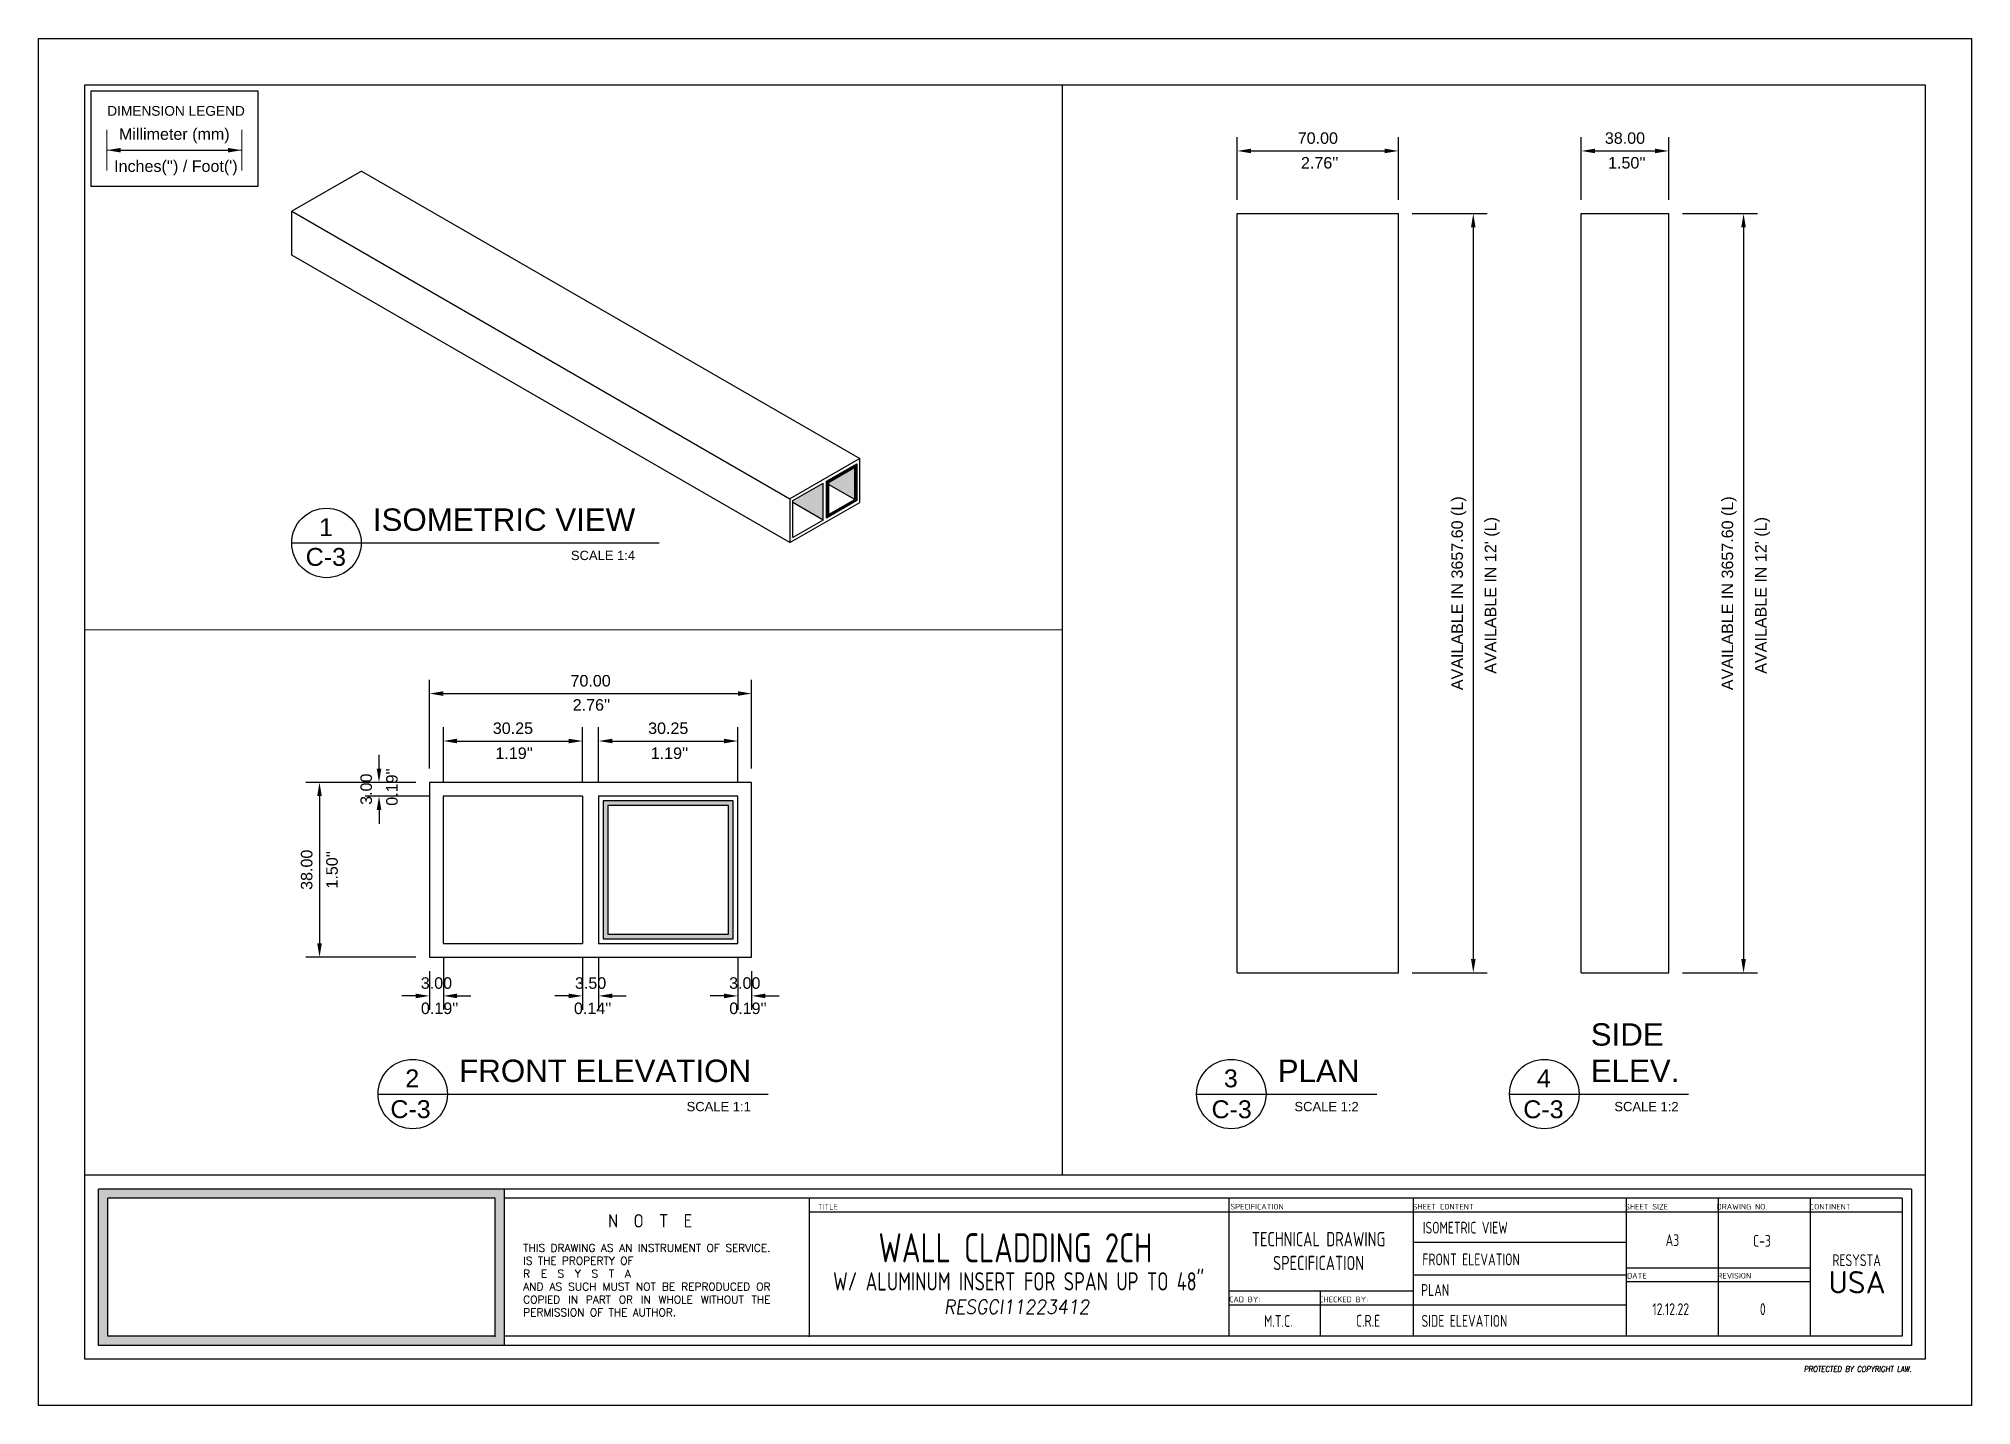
# Paper-space layout '2CH WITH ALUMINUM' of a CAD drawing. Header units: millimetres. Extents: x 0 to 420, y 0 to 297.
# The model-space entities are those that its viewports show. They can reach past a viewport. Long polylines and large blocks are cut down to what shows.
import ezdxf

# ---------------------------------------------------------------- set-up
doc = ezdxf.new("R2010")
doc.units = ezdxf.units.MM
doc.layers.add('DIMENSION LEGEND', color=12, linetype='Continuous')
doc.layers.add('Text', color=3, linetype='Continuous', lineweight=13)
doc.layers.add('Wall', color=4, linetype='Continuous', lineweight=30)
doc.styles.add('ARIAL', font='simplex.shx')
doc.styles.get("Standard").update_dxf_attribs({"font": 'arial.ttf'})
doc.styles.add('x2$0$WSA-text', font='romans.shx', dxfattribs={"width": 0.8, "height": 150})
doc.dimstyles.get("Standard").update_dxf_attribs({"dimtxt": 2.5, "dimasz": 3, "dimexe": 3, "dimexo": 3, "dimgap": 1.5, "dimtad": 1, "dimzin": 0, "dimdsep": 46, "dimtxsty": 'Standard', "dimcen": 0.09, "dimclrd": 1, "dimclre": 1, "dimclrt": 3, "dimadec": 0, "dimazin": 0, "dimtfac": 1, "dimtix": 1, "dimtofl": 0, "dimtmove": 0, "dimatfit": 3, "dimfxl": 1, "dimtolj": 1, "dimtzin": 0, "dimarcsym": 1})

psp = doc.layouts.new('2CH WITH ALUMINUM')

# ---------------------------------------------------------------- texts
at = {"color": 3}
for s, height, p in [('ISOMETRIC VIEW', 4.865576, (72.6306, 190.0451)), ('1', 3.8873, (60.9338, 188.8911)), ('C-3', 3.8873, (58.0373, 182.4353)), ('SCALE 1:4 ', 2.01948, (115.6685, 183.6938)), ('SIDE', 4.86558, (337.2918, 78.1677)), ('2', 3.8873, (79.6857, 69.1203)), ('FRONT ELEVATION', 4.865576, (91.3824, 70.2743)), ('3', 3.8873, (257.569, 69.1203)), ('PLAN', 4.86558, (269.2658, 70.2743)), ('4', 3.8873, (325.595, 69.1203)), ('ELEV.', 4.86558, (337.2918, 70.2743)), ('C-3', 3.8873, (76.4477, 62.4299)), ('SCALE 1:1  ', 2.019484, (140.8151, 63.923)), ('C-3', 3.8873, (254.8845, 62.3975)), ('SCALE 1:2  ', 2.019484, (272.9094, 63.923)), ('C-3', 3.8873, (322.6362, 62.3975)), ('SCALE 1:2  ', 2.019484, (342.4307, 63.923))]:
    psp.add_text(s, height=height, dxfattribs=at).set_placement(p)
at = {"color": 3, "insert": (395.1872, 26.7473), "char_height": 4.865576, "width": 218.853288, "attachment_point": 5}
psp.add_mtext('{\\fISOCPEUR|b0|i0|c0|p34;USA}', dxfattribs=at)
at = {"layer": 'Text', "style": 'x2$0$WSA-text', "oblique": 8, "width": 0.9}
for s, height, p in [('RESGCI11223412', 3.034554, (196.7331, 19.8939)), ('PROTECTED BY COPYRIGHT LAW.', 1.210144, (383.5984, 7.2757))]:
    psp.add_text(s, height=height, dxfattribs=at).set_placement(p)
at = {"layer": 'Text', "attachment_point": 5}
for s, insert, char_height, width, style in [('{\\Fisocp|c0;  TITLE}', (170.6686, 43.1742), 1.2288, 18.306915, 'ARIAL'), ('{\\Fisocp|c0; SPECIFICATION}', (264.3652, 43.1742), 1.2288, 18.306915, 'ARIAL'), ('{\\Fisocp|c0; SHEET CONTENT}', (304.8007, 43.1742), 1.2288, 18.306915, 'ARIAL'), ('{\\Fisocp|c0; SHEET SIZE}', (349.0218, 43.1742), 1.2288, 18.306915, 'ARIAL'), ('{\\Fisocp|c0; DRAWING NO.}', (369.7172, 43.1742), 1.2288, 18.306915, 'ARIAL'), ('{\\Fisocp|c0; CONTINENT}', (388.9033, 43.1742), 1.2288, 18.306915, 'ARIAL'), ('{\\Fisocp|c0;  N  O  T  E}', (131.224, 40.1), 2.892481, 43.09278, 'ARIAL'), ('{\\Fisocp|c0;ISOMETRIC VIEW}', (310.0247, 38.6178), 2.56727, 88.826886, 'x2$0$WSA-text'), ('\\pxqj;{\\W1;\\C2;THIS DRAWING AS AN INSTRUMENT OF SERVICE. IS THE PROPERTY OF\\P\\C3;R  E  S  Y  S  T  A\\P\\C2;AND AS SUCH MUST NOT BE REPRODUCED OR COPIED IN PART OR IN WHOLE WITHOUT THE PERMISSION OF THE AUTHOR. }', (134.4098, 27.2055), 1.6836511, 58.253908, 'x2$0$WSA-text'), ('{\\Fisocp|c0;WALL CLADDING 2CH}', (212.2504, 34.2371), 6.325285, 218.853288, 'x2$0$WSA-text'), ('{\\Fisocp|c0;TECHNICAL DRAWING SPECIFICATION}', (278.1503, 33.5218), 3.106396, 44.070299, 'x2$0$WSA-text'), ('{\\Fisocp|c0;A3 }', (355.0353, 35.905), 2.56727, 88.826886, 'x2$0$WSA-text'), ('{\\Fisocp|c0;C-3}', (374.503, 35.7623), 2.56727, 88.826886, 'x2$0$WSA-text'), ('{\\Fisocp|c0;W/ ALUMINUM INSERT FOR SPAN UP TO 48"}', (212.9653, 26.9382), 3.969912, 137.357958, 'x2$0$WSA-text'), ('{\\Fisocp|c0;FRONT ELEVATION}', (311.2818, 31.7108), 2.56727, 88.826886, 'x2$0$WSA-text'), ('{\\Fisocp|c0;RESYSTA}', (395.0742, 31.5428), 2.56727, 88.826886, 'x2$0$WSA-text'), ('{\\Fisocp|c0;PLAN}', (303.4826, 25.059), 2.56727, 88.826886, 'x2$0$WSA-text'), ('{\\Fisocp|c0; DATE}', (346.8865, 28.1742), 1.2288, 18.306915, 'ARIAL'), ('{\\Fisocp|c0; REVISION}', (368.0762, 28.1742), 1.2288, 18.306915, 'ARIAL'), ('{\\Fisocp|c0; CAD BY:}', (261.6792, 23.0231), 1.2288, 18.306915, 'ARIAL'), ('{\\Fisocp|c0; CHECKED BY:}', (283.1784, 23.0231), 1.2288, 18.306915, 'ARIAL'), ('{\\Fisocp|c0;12.12.22}', (354.6832, 20.905), 2.56727, 88.826886, 'x2$0$WSA-text'), ('{\\Fisocp|c0;0}', (374.6832, 20.905), 2.56727, 88.826886, 'x2$0$WSA-text'), ('{\\Fisocp|c0;M.T.C.}', (269.4003, 18.3313), 2.56727, 88.826886, 'x2$0$WSA-text'), ('{\\Fisocp|c0;C.R.E}', (288.9026, 18.3822), 2.56727, 88.826886, 'x2$0$WSA-text'), ('{\\Fisocp|c0;SIDE ELEVATION}', (309.8463, 18.349), 2.56727, 88.826886, 'x2$0$WSA-text')]:
    psp.add_mtext(s, dxfattribs=dict(at, insert=insert, char_height=char_height, width=width, style=style))
at = {"layer": 'Wall', "color": 5, "insert": (14.9131, 282.3727), "char_height": 2.128107, "width": 31.230696, "attachment_point": 1}
psp.add_mtext('{\\C3;DIMENSION LEGEND}', dxfattribs=at)
at = {"layer": 'Wall', "color": 3, "lineweight": 5, "char_height": 2.5, "attachment_point": 1}
for s, insert, width in [("Inches('') / Foot(')", (16.4096, 270.5478), 28.810895), ("2.76''", (274.3245, 271.2783), 8.849079), ("1.50''", (341.0597, 271.2783), 8.849079), ("2.76''", (116.0633, 153.4741), 8.849079), ("1.19''", (99.2644, 142.966), 8.849079), ("1.19''", (133.0144, 142.966), 8.849079), ("0.19''", (83.0835, 87.5331), 8.849079), ("0.14''", (116.3335, 87.5331), 8.849079), ("0.19''", (150.0835, 87.5331), 8.849079)]:
    psp.add_mtext(s, dxfattribs=dict(at, insert=insert, width=width))
at = {"layer": 'Wall', "color": 3, "lineweight": 5, "char_height": 2.5, "attachment_point": 1, "rotation": 90}
for s, insert, width in [("\\A1;AVAILABLE IN {\\A0;12' (L)}", (314.2592, 158.9929), 67.810464), ("\\A1;AVAILABLE IN {\\A0;12' (L)}", (372.9944, 158.9929), 67.810464), ("0.19''", (75.5186, 130.3028), 8.849079), ("1.50''", (62.5007, 112.3066), 8.849079)]:
    psp.add_mtext(s, dxfattribs=dict(at, insert=insert, width=width))

msp = doc.modelspace()

# ---------------------------------------------------------------- blocks, each defined once
blk = doc.blocks.new('*D32')
at = {"layer": 'Defpoints', "color": 0, "transparency": 16777216}
for p in [(14.83, 272.76), (44.13, 272.76), (44.13, 272.76)]:
    blk.add_point(p, dxfattribs=at)
at = {"layer": 'Wall', "color": 1, "lineweight": -2, "transparency": 16777216}
blk.add_line((17.83, 272.76), (41.13, 272.76), dxfattribs=at)
at = {"layer": 'Wall', "color": 1, "transparency": 16777216}
for points in [[(17.83, 273.26), (17.83, 272.26), (14.83, 272.76)], [(41.13, 273.26), (41.13, 272.26), (44.13, 272.76)]]:
    blk.add_solid(points, dxfattribs=at)
at = {"layer": 'Wall', "color": 3, "lineweight": 5, "transparency": 16777216, "insert": (29.48, 275.9), "char_height": 2.5, "attachment_point": 5}
blk.add_mtext('\\A1;Millimeter (mm)', dxfattribs=at)
blk = doc.blocks.new('*D33')
at = {"layer": 'Defpoints', "color": 0, "transparency": 16777216}
for p in [(154.95, 154.68), (84.95, 135.39), (154.95, 135.39)]:
    blk.add_point(p, dxfattribs=at)
at = {"layer": 'Wall', "color": 1, "lineweight": -2, "transparency": 16777216}
for p, q in [((84.95, 138.39), (84.95, 157.68)), ((154.95, 138.39), (154.95, 157.68)), ((87.95, 154.68), (151.95, 154.68))]:
    blk.add_line(p, q, dxfattribs=at)
at = {"layer": 'Wall', "color": 1, "transparency": 16777216}
for points in [[(87.95, 155.18), (87.95, 154.18), (84.95, 154.68)], [(151.95, 155.18), (151.95, 154.18), (154.95, 154.68)]]:
    blk.add_solid(points, dxfattribs=at)
at = {"layer": 'Wall', "color": 3, "transparency": 16777216, "insert": (119.95, 157.45), "char_height": 2.5, "attachment_point": 5}
blk.add_mtext('\\A1;70.00', dxfattribs=at)
blk = doc.blocks.new('*D34')
at = {"layer": 'Defpoints', "color": 0, "transparency": 16777216}
for p in [(118.2, 144.37), (87.95, 132.39), (118.2, 132.39)]:
    blk.add_point(p, dxfattribs=at)
at = {"layer": 'Wall', "color": 1, "lineweight": -2, "transparency": 16777216}
for p, q in [((87.95, 135.39), (87.95, 147.37)), ((118.2, 135.39), (118.2, 147.37)), ((90.95, 144.37), (115.2, 144.37))]:
    blk.add_line(p, q, dxfattribs=at)
at = {"layer": 'Wall', "color": 1, "transparency": 16777216}
for points in [[(90.95, 144.87), (90.95, 143.87), (87.95, 144.37)], [(115.2, 144.87), (115.2, 143.87), (118.2, 144.37)]]:
    blk.add_solid(points, dxfattribs=at)
at = {"layer": 'Wall', "color": 3, "transparency": 16777216, "insert": (103.07, 147.14), "char_height": 2.5, "attachment_point": 5}
blk.add_mtext('\\A1;30.25', dxfattribs=at)
blk = doc.blocks.new('*D35')
at = {"layer": 'Defpoints', "color": 0, "transparency": 16777216}
for p in [(151.95, 144.37), (121.7, 132.39), (151.95, 132.39)]:
    blk.add_point(p, dxfattribs=at)
at = {"layer": 'Wall', "color": 1, "lineweight": -2, "transparency": 16777216}
for p, q in [((121.7, 135.39), (121.7, 147.37)), ((151.95, 135.39), (151.95, 147.37)), ((124.7, 144.37), (148.95, 144.37))]:
    blk.add_line(p, q, dxfattribs=at)
at = {"layer": 'Wall', "color": 1, "transparency": 16777216}
for points in [[(124.7, 144.87), (124.7, 143.87), (121.7, 144.37)], [(148.95, 144.87), (148.95, 143.87), (151.95, 144.37)]]:
    blk.add_solid(points, dxfattribs=at)
at = {"layer": 'Wall', "color": 3, "transparency": 16777216, "insert": (136.82, 147.14), "char_height": 2.5, "attachment_point": 5}
blk.add_mtext('\\A1;30.25', dxfattribs=at)
blk = doc.blocks.new('*D36')
at = {"layer": 'Defpoints', "color": 0, "transparency": 16777216}
for p in [(84.95, 135.39), (61.04, 97.39), (84.95, 97.39)]:
    blk.add_point(p, dxfattribs=at)
at = {"layer": 'Wall', "color": 1, "lineweight": -2, "transparency": 16777216}
for p, q in [((81.95, 135.39), (58.04, 135.39)), ((61.04, 132.39), (61.04, 100.39)), ((81.95, 97.39), (58.04, 97.39))]:
    blk.add_line(p, q, dxfattribs=at)
at = {"layer": 'Wall', "color": 1, "transparency": 16777216}
for points in [[(60.54, 132.39), (61.54, 132.39), (61.04, 135.39)], [(60.54, 100.39), (61.54, 100.39), (61.04, 97.39)]]:
    blk.add_solid(points, dxfattribs=at)
at = {"layer": 'Wall', "color": 3, "transparency": 16777216, "insert": (58.26, 116.39), "char_height": 2.5, "attachment_point": 5, "rotation": 90}
blk.add_mtext('\\A1;38.00', dxfattribs=at)
blk = doc.blocks.new('*D37')
at = {"layer": 'Defpoints', "color": 0, "transparency": 16777216}
for p in [(84.95, 135.39), (73.97, 132.39), (87.95, 132.39)]:
    blk.add_point(p, dxfattribs=at)
at = {"layer": 'Wall', "color": 1, "lineweight": -2, "transparency": 16777216}
for p, q in [((73.97, 138.39), (73.97, 141.39)), ((81.95, 135.39), (70.97, 135.39)), ((84.95, 132.39), (70.97, 132.39)), ((73.97, 129.39), (73.97, 126.39))]:
    blk.add_line(p, q, dxfattribs=at)
at = {"layer": 'Wall', "color": 1, "transparency": 16777216}
for points in [[(73.47, 138.39), (74.47, 138.39), (73.97, 135.39)], [(73.47, 129.39), (74.47, 129.39), (73.97, 132.39)]]:
    blk.add_solid(points, dxfattribs=at)
at = {"layer": 'Wall', "color": 3, "transparency": 16777216, "insert": (71.2, 133.89), "char_height": 2.5, "attachment_point": 5, "rotation": 90}
blk.add_mtext('\\A1;3.00', dxfattribs=at)
blk = doc.blocks.new('*D38')
at = {"layer": 'Defpoints', "color": 0, "transparency": 16777216}
for p in [(84.95, 97.39), (87.95, 100.39), (87.95, 88.98)]:
    blk.add_point(p, dxfattribs=at)
at = {"layer": 'Wall', "color": 1, "lineweight": -2, "transparency": 16777216}
for p, q in [((87.95, 97.39), (87.95, 85.98)), ((84.95, 94.39), (84.95, 85.98)), ((81.95, 88.98), (78.95, 88.98)), ((90.95, 88.98), (93.95, 88.98))]:
    blk.add_line(p, q, dxfattribs=at)
at = {"layer": 'Wall', "color": 1, "transparency": 16777216}
for points in [[(81.95, 89.48), (81.95, 88.48), (84.95, 88.98)], [(90.95, 89.48), (90.95, 88.48), (87.95, 88.98)]]:
    blk.add_solid(points, dxfattribs=at)
at = {"layer": 'Wall', "color": 3, "transparency": 16777216, "insert": (86.45, 91.76), "char_height": 2.5, "attachment_point": 5}
blk.add_mtext('\\A1;3.00', dxfattribs=at)
blk = doc.blocks.new('*D39')
at = {"layer": 'Defpoints', "color": 0, "transparency": 16777216}
for p in [(118.2, 100.39), (121.7, 100.39), (121.7, 88.98)]:
    blk.add_point(p, dxfattribs=at)
at = {"layer": 'Wall', "color": 1, "lineweight": -2, "transparency": 16777216}
for p, q in [((118.2, 97.39), (118.2, 85.98)), ((121.7, 97.39), (121.7, 85.98)), ((115.2, 88.98), (112.2, 88.98)), ((124.7, 88.98), (127.7, 88.98))]:
    blk.add_line(p, q, dxfattribs=at)
at = {"layer": 'Wall', "color": 1, "transparency": 16777216}
for points in [[(115.2, 89.48), (115.2, 88.48), (118.2, 88.98)], [(124.7, 89.48), (124.7, 88.48), (121.7, 88.98)]]:
    blk.add_solid(points, dxfattribs=at)
at = {"layer": 'Wall', "color": 3, "transparency": 16777216, "insert": (119.95, 91.76), "char_height": 2.5, "attachment_point": 5}
blk.add_mtext('\\A1;3.50', dxfattribs=at)
blk = doc.blocks.new('*D40')
at = {"layer": 'Defpoints', "color": 0, "transparency": 16777216}
for p in [(151.95, 100.39), (154.95, 97.39), (154.95, 88.98)]:
    blk.add_point(p, dxfattribs=at)
at = {"layer": 'Wall', "color": 1, "lineweight": -2, "transparency": 16777216}
for p, q in [((151.95, 97.39), (151.95, 85.98)), ((154.95, 94.39), (154.95, 85.98)), ((148.95, 88.98), (145.95, 88.98)), ((157.95, 88.98), (160.95, 88.98))]:
    blk.add_line(p, q, dxfattribs=at)
at = {"layer": 'Wall', "color": 1, "transparency": 16777216}
for points in [[(148.95, 89.48), (148.95, 88.48), (151.95, 88.98)], [(157.95, 89.48), (157.95, 88.48), (154.95, 88.98)]]:
    blk.add_solid(points, dxfattribs=at)
at = {"layer": 'Wall', "color": 3, "transparency": 16777216, "insert": (153.45, 91.76), "char_height": 2.5, "attachment_point": 5}
blk.add_mtext('\\A1;3.00', dxfattribs=at)
blk = doc.blocks.new('*D41')
at = {"layer": 'Defpoints', "color": 0, "transparency": 16777216}
for p in [(295.49, 272.6), (260.49, 258.98), (295.49, 258.98)]:
    blk.add_point(p, dxfattribs=at)
at = {"layer": 'Wall', "color": 1, "lineweight": -2, "transparency": 16777216}
for p, q in [((260.49, 261.98), (260.49, 275.6)), ((295.49, 261.98), (295.49, 275.6)), ((263.49, 272.6), (292.49, 272.6))]:
    blk.add_line(p, q, dxfattribs=at)
at = {"layer": 'Wall', "color": 1, "transparency": 16777216}
for points in [[(263.49, 273.1), (263.49, 272.1), (260.49, 272.6)], [(292.49, 273.1), (292.49, 272.1), (295.49, 272.6)]]:
    blk.add_solid(points, dxfattribs=at)
at = {"layer": 'Wall', "color": 3, "transparency": 16777216, "insert": (277.99, 275.38), "char_height": 2.5, "attachment_point": 5}
blk.add_mtext('\\A1;70.00', dxfattribs=at)
blk = doc.blocks.new('*D42')
at = {"layer": 'Defpoints', "color": 0, "transparency": 16777216}
for p in [(354.23, 272.6), (335.23, 258.98), (354.23, 258.98)]:
    blk.add_point(p, dxfattribs=at)
at = {"layer": 'Wall', "color": 1, "lineweight": -2, "transparency": 16777216}
for p, q in [((335.23, 261.98), (335.23, 275.6)), ((354.23, 261.98), (354.23, 275.6)), ((338.23, 272.6), (351.23, 272.6))]:
    blk.add_line(p, q, dxfattribs=at)
at = {"layer": 'Wall', "color": 1, "transparency": 16777216}
for points in [[(338.23, 273.1), (338.23, 272.1), (335.23, 272.6)], [(351.23, 273.1), (351.23, 272.1), (354.23, 272.6)]]:
    blk.add_solid(points, dxfattribs=at)
at = {"layer": 'Wall', "color": 3, "transparency": 16777216, "insert": (344.73, 275.38), "char_height": 2.5, "attachment_point": 5}
blk.add_mtext('\\A1;38.00', dxfattribs=at)
blk = doc.blocks.new('*D43')
at = {"layer": 'Defpoints', "color": 0, "transparency": 16777216}
for p in [(354.23, 258.98), (354.23, 93.98), (370.5, 93.98)]:
    blk.add_point(p, dxfattribs=at)
at = {"layer": 'Wall', "color": 1, "lineweight": -2, "transparency": 16777216}
for p, q in [((357.23, 258.98), (373.5, 258.98)), ((370.5, 255.98), (370.5, 96.98)), ((357.23, 93.98), (373.5, 93.98))]:
    blk.add_line(p, q, dxfattribs=at)
at = {"layer": 'Wall', "color": 1, "transparency": 16777216}
for points in [[(370, 255.98), (371, 255.98), (370.5, 258.98)], [(370, 96.98), (371, 96.98), (370.5, 93.98)]]:
    blk.add_solid(points, dxfattribs=at)
at = {"layer": 'Wall', "color": 3, "transparency": 16777216, "insert": (367.36, 176.48), "char_height": 2.5, "width": 42.4989, "attachment_point": 5, "rotation": 90}
blk.add_mtext('\\A1;AVAILABLE IN 3657.60 (L)', dxfattribs=at)
blk = doc.blocks.new('*D44')
at = {"layer": 'Defpoints', "color": 0, "transparency": 16777216}
for p in [(295.49, 258.98), (295.49, 93.98), (311.77, 93.98)]:
    blk.add_point(p, dxfattribs=at)
at = {"layer": 'Wall', "color": 1, "lineweight": -2, "transparency": 16777216}
for p, q in [((298.49, 258.98), (314.77, 258.98)), ((311.77, 255.98), (311.77, 96.98)), ((298.49, 93.98), (314.77, 93.98))]:
    blk.add_line(p, q, dxfattribs=at)
at = {"layer": 'Wall', "color": 1, "transparency": 16777216}
for points in [[(311.27, 255.98), (312.27, 255.98), (311.77, 258.98)], [(311.27, 96.98), (312.27, 96.98), (311.77, 93.98)]]:
    blk.add_solid(points, dxfattribs=at)
at = {"layer": 'Wall', "color": 3, "transparency": 16777216, "insert": (308.63, 176.48), "char_height": 2.5, "width": 42.4989, "attachment_point": 5, "rotation": 90}
blk.add_mtext('\\A1;AVAILABLE IN 3657.60 (L)', dxfattribs=at)

# ---------------------------------------------------------------- dimensions: what is measured, and where the dimension line sits
at = {"layer": 'Wall', "color": 1, "lineweight": 5}
dim = psp.add_linear_dim(base=(44.1296, 272.7602), p1=(14.832, 272.7602), p2=(44.1296, 272.7602), text='Millimeter (mm)', dimstyle='Standard', override={"dimpost": '\\X'}, dxfattribs=at)
dim.commit()
dim.dimension.update_dxf_attribs({"geometry": '*D32', "text_midpoint": (29.4808, 275.8991)})
at = {"layer": 'Wall', "color": 5}
for base, p1, p2, override, picture, middle in [((295.4942, 272.6024), (260.4942, 258.975), (295.4942, 258.975), {"dimlfac": -2, "dimpost": '\\X'}, '*D41', (277.9942, 275.3788)), ((354.2294, 272.6024), (335.2294, 258.975), (354.2294, 258.975), {"dimlfac": -2, "dimpost": '\\X'}, '*D42', (344.7294, 275.3797)), ((118.1959, 144.3669), (87.9459, 132.3893), (118.1959, 132.3893), {"dimlfac": -1, "dimpost": '\\X'}, '*D34', (103.0709, 147.1442)), ((151.9459, 144.3669), (121.6959, 132.3893), (151.9459, 132.3893), {"dimlfac": -1, "dimpost": '\\X'}, '*D35', (136.8209, 147.1442)), ((87.9459, 88.9803), (84.9459, 97.3893), (87.9459, 100.3893), {"dimlfac": -1, "dimpost": '\\X'}, '*D38', (86.4459, 91.7576)), ((121.6959, 88.9803), (118.1959, 100.3893), (121.6959, 100.3893), {"dimlfac": -1, "dimpost": '\\X'}, '*D39', (119.9459, 91.7576)), ((154.9459, 88.9803), (151.9459, 100.3893), (154.9459, 97.3893), {"dimlfac": -1, "dimpost": '\\X'}, '*D40', (153.4459, 91.7576))]:
    dim = psp.add_linear_dim(base=base, p1=p1, p2=p2, dimstyle='Standard', override=override, dxfattribs=at)
    dim.commit()
    dim.dimension.update_dxf_attribs({"geometry": picture, "text_midpoint": middle})
for base, p1, p2, picture, middle in [((311.766, 93.975), (295.4942, 258.975), (295.4942, 93.975), '*D44', (308.6272, 176.475)), ((370.5012, 93.975), (354.2294, 258.975), (354.2294, 93.975), '*D43', (367.3624, 176.475))]:
    dim = psp.add_linear_dim(base=base, p1=p1, p2=p2, angle=90, text='AVAILABLE IN 3657.60 (L)', dimstyle='Standard', override={"dimlfac": -2, "dimpost": '\\X'}, dxfattribs=at)
    dim.commit()
    dim.dimension.update_dxf_attribs({"geometry": picture, "text_midpoint": middle})
dim = psp.add_linear_dim(base=(154.9459, 154.6752), p1=(84.9459, 135.3893), p2=(154.9459, 135.3893), dimstyle='Standard', override={"dimlfac": -1, "dimpost": '\\X'}, dxfattribs=at)
dim.commit()
dim.dimension.update_dxf_attribs({"geometry": '*D33', "text_midpoint": (119.9459, 154.6752), "dimtype": 160})
dim = psp.add_linear_dim(base=(73.9748, 132.3893), p1=(84.9459, 135.3893), p2=(87.9459, 132.3893), angle=90, dimstyle='Standard', override={"dimlfac": -1, "dimpost": '\\X'}, dxfattribs=at)
dim.commit()
dim.dimension.update_dxf_attribs({"geometry": '*D37', "text_midpoint": (71.1975, 133.8893)})
dim = psp.add_linear_dim(base=(61.0387, 97.3893), p1=(84.9459, 135.3893), p2=(84.9459, 97.3893), angle=90, dimstyle='Standard', override={"dimlfac": -1, "dimpost": '\\X'}, dxfattribs=at)
dim.commit()
dim.dimension.update_dxf_attribs({"geometry": '*D36', "text_midpoint": (61.0387, 116.3893), "dimtype": 160})

# ---------------------------------------------------------------- hatches: boundary and pattern name
at = {"layer": 'Wall'}
h = msp.add_hatch(color=2, dxfattribs=at)
h.dxf.hatch_style = 1
h.paths.add_polyline_path([(8235.06, -6118.57), (8206.81, -6118.57), (8206.81, -6148.57), (8235.06, -6148.57)])
h.paths.add_polyline_path([(8207.81, -6119.57), (8234.06, -6119.57), (8234.06, -6147.57), (8207.81, -6147.57)], flags=16)
h = msp.add_hatch(color=2, dxfattribs=at)
h.dxf.hatch_style = 1
h.paths.add_polyline_path([(8914.36, -6292.48), (8938.82, -6278.35), (8938.82, -6248.35), (8914.36, -6262.48)])
h.paths.add_polyline_path([(8915.22, -6290.98), (8937.96, -6277.85), (8937.96, -6249.85), (8915.22, -6262.98)], flags=16)
h = msp.add_hatch(color=2, dxfattribs=at)
h.dxf.hatch_style = 1
h.paths.add_polyline_path([(8910.46, -6263.73), (8884.26, -6278.85), (8884.26, -6280.6), (8910.46, -6295.73)])
h.paths.add_polyline_path([(8937.96, -6277.85), (8937.96, -6249.85), (8915.22, -6262.98), (8915.22, -6264.73)])

# ---------------------------------------------------------------- linework, layer by layer
for p, q in [((9421.27, -6044.43), (9421.27, -5714.43)), ((9421.27, -5714.43), (9491.27, -5714.43)), ((9491.27, -6044.43), (9491.27, -5714.43)), ((9570.74, -6044.43), (9570.74, -5714.43)), ((9570.74, -5714.43), (9608.74, -5714.43)), ((9608.74, -6044.43), (9608.74, -5714.43)), ((8509.27, -5992.35), (8448.65, -6027.35)), ((8509.27, -5992.35), (8942.29, -6242.35)), ((8448.65, -6065.35), (8448.65, -6027.35)), ((8448.65, -6027.35), (8881.66, -6277.35)), ((9421.27, -6044.43), (9491.27, -6044.43)), ((9570.74, -6044.43), (9608.74, -6044.43)), ((8881.66, -6315.35), (8448.65, -6065.35)), ((8169.06, -6114.57), (8169.06, -6152.57)), ((8239.06, -6114.57), (8169.06, -6114.57)), ((8239.06, -6152.57), (8239.06, -6114.57)), ((8172.06, -6117.57), (8172.06, -6149.57)), ((8202.31, -6117.57), (8172.06, -6117.57)), ((8202.31, -6117.57), (8202.31, -6149.57)), ((8236.06, -6117.57), (8205.81, -6117.57)), ((8205.81, -6117.57), (8205.81, -6149.57)), ((8235.06, -6118.57), (8206.81, -6118.57)), ((8206.81, -6118.57), (8206.81, -6148.57)), ((8235.06, -6148.57), (8235.06, -6118.57)), ((8236.06, -6149.57), (8236.06, -6117.57)), ((8234.06, -6119.57), (8207.81, -6119.57)), ((8207.81, -6119.57), (8207.81, -6147.57)), ((8234.06, -6147.57), (8234.06, -6119.57)), ((8206.81, -6148.57), (8235.06, -6148.57)), ((8207.81, -6147.57), (8234.06, -6147.57)), ((8169.06, -6152.57), (8239.06, -6152.57)), ((8172.06, -6149.57), (8202.31, -6149.57)), ((8205.81, -6149.57), (8236.06, -6149.57)), ((8942.29, -6242.35), (8881.66, -6277.35)), ((8942.29, -6280.35), (8942.29, -6242.35)), ((8913.49, -6261.98), (8939.69, -6246.85)), ((8939.69, -6246.85), (8939.69, -6278.85)), ((8913.49, -6293.98), (8913.49, -6261.98)), ((8884.26, -6278.85), (8910.46, -6263.73)), ((8910.46, -6295.73), (8910.46, -6263.73)), ((8937.96, -6277.85), (8915.22, -6264.73)), ((8881.66, -6277.35), (8881.66, -6315.35)), ((8884.26, -6310.85), (8884.26, -6278.85)), ((8939.69, -6278.85), (8913.49, -6293.98)), ((8881.66, -6315.35), (8942.29, -6280.35)), ((8910.46, -6295.73), (8884.26, -6280.6)), ((8910.46, -6295.73), (8884.26, -6310.85))]:
    msp.add_line(p, q, dxfattribs=at)
at = {"layer": 'Wall', "color": 4}
for p, q in [((8914.36, -6262.48), (8938.82, -6248.35)), ((8938.82, -6278.35), (8938.82, -6248.35)), ((8915.22, -6262.98), (8937.96, -6249.85)), ((8937.96, -6277.85), (8937.96, -6249.85)), ((8914.36, -6262.48), (8914.36, -6292.48)), ((8915.22, -6262.98), (8915.22, -6290.98)), ((8914.36, -6292.48), (8938.82, -6278.35)), ((8915.22, -6290.98), (8937.96, -6277.85))]:
    msp.add_line(p, q, dxfattribs=at)

# ---------------------------------------------------------------- hatches: boundary and pattern name
at = {"layer": 'Wall', "transparency": 33554636}
h = psp.add_hatch(color=3, dxfattribs=at)
h.dxf.hatch_style = 1
h.paths.add_polyline_path([(13.0033, 47.0037), (13.0033, 13.0037), (101.2345, 13.0037), (101.2345, 47.0037)])
h.paths.add_polyline_path([(99.2345, 45.0037), (99.2345, 15.0037), (15.0033, 15.0037), (15.0033, 45.0037)], flags=16)

# ---------------------------------------------------------------- linework, layer by layer
at = {"color": 1}
for p, q in [((54.9986, 187.4109), (134.8323, 187.4109)), ((73.7505, 67.6401), (158.5596, 67.6401)), ((251.6338, 67.6401), (290.7851, 67.6401)), ((319.6598, 67.6401), (358.5728, 67.6401))]:
    psp.add_line(p, q, dxfattribs=at)
for centre in [(62.5465, 187.4109), (81.2983, 67.6401), (259.1817, 67.6401), (327.2077, 67.6401)]:
    psp.add_circle(centre, 7.5478, dxfattribs=at)
at = {"layer": 'DIMENSION LEGEND', "color": 20}
psp.add_lwpolyline([(11.4085, 285.6709), (47.6162, 285.6709), (47.6162, 264.8857), (11.4085, 264.8857)], close=True, dxfattribs=at)
at = {"layer": 'Wall', "color": 5}
for p, q in [((222.5033, 50.0037), (222.5033, 287.0037)), ((407.0033, 47.0037), (13.0033, 47.0037))]:
    psp.add_line(p, q, dxfattribs=at)
at = {"layer": 'Wall', "color": 1, "lineweight": 5}
for p, q in [((14.832, 268.3317), (14.832, 277.1888)), ((44.1296, 268.3317), (44.1296, 277.1888)), ((14.832, 272.7602), (44.1296, 272.7602))]:
    psp.add_line(p, q, dxfattribs=at)
at = {"layer": 'Wall', "color": 1}
for p, q in [((410.0033, 50.0037), (10.0033, 50.0037)), ((345.0033, 42.0037), (167.4845, 42.0037)), ((405.0033, 42.0037), (345.0033, 42.0037)), ((298.7533, 35.4717), (345.0033, 35.4717)), ((298.7533, 28.3847), (345.0033, 28.3847)), ((345.0033, 26.9202), (385.0033, 26.9202)), ((258.7533, 21.8527), (298.7533, 21.8527)), ((298.7533, 21.8527), (345.0033, 21.8527))]:
    psp.add_line(p, q, dxfattribs=at)
at = {"layer": 'Wall'}
for p, q in [((101.2345, 13.0037), (101.2345, 47.0037)), ((99.2345, 14.8937), (99.2345, 45.0037)), ((167.4845, 14.8937), (167.4845, 44.8937)), ((258.7533, 15.0037), (258.7533, 45.0037)), ((298.7533, 15.0037), (298.7533, 45.0037)), ((345.0033, 45.0037), (345.0033, 15.0037)), ((365.0033, 45.0037), (365.0033, 15.0037)), ((385.0033, 45.0037), (385.0033, 15.0037)), ((345.0033, 29.9202), (385.0033, 29.9202)), ((258.7533, 24.8527), (298.7533, 24.8527)), ((278.4834, 24.8527), (278.4834, 15.0037))]:
    psp.add_line(p, q, dxfattribs=at)
at = {"layer": 'Wall', "color": 4}
for p, q in [((99.2345, 45.0037), (15.0033, 45.0037)), ((405.0033, 45.0037), (101.2345, 45.0037))]:
    psp.add_line(p, q, dxfattribs=at)
at = {"layer": 'Wall', "color": 5}
for points in [[(0.0033, 297.0037), (420.0033, 297.0037), (420.0033, 0.0037), (0.0033, 0.0037), (0.0033, 297.0037)], [(407.0033, 47.0037), (407.0033, 13.0037), (13.0033, 13.0037), (13.0033, 47.0037)]]:
    psp.add_lwpolyline(points, dxfattribs=at)
at = {"layer": 'Wall', "color": 1}
psp.add_lwpolyline([(10.0033, 287.0037), (410.0033, 287.0037), (410.0033, 10.0037), (10.0033, 10.0037)], close=True, dxfattribs=at)
at = {"layer": 'Wall', "color": 5}
psp.add_lwpolyline([(10.0033, 287.0037), (410.0033, 287.0037), (410.0033, 50.0037), (10.0033, 50.0037)], close=True, dxfattribs=at)
at = {"layer": 'Wall', "color": 4}
for points in [[(99.2345, 15.0037), (15.0033, 15.0037), (15.0033, 45.0037)], [(405.0033, 45.0037), (405.0033, 15.0037), (101.2345, 15.0037)]]:
    psp.add_lwpolyline(points, dxfattribs=at)

psp.set_redraw_order([(e.dxf.handle, doc.entitydb.next_handle()) for e in psp.query("TEXT MTEXT ATTDEF DIMENSION ARC_DIMENSION")])  # texts and dimensions are drawn at this point

# ---------------------------------------------------------------- viewports
at = {"layer": 'Wall', "color": 5}
psp.add_viewport(center=(116.2533, 227.7537), size=(212.5, 118.5), view_center_point=(8693.6159, -6154.2784), view_height=474, dxfattribs=at)
for center, size, view_center_point, view_height, status in [((316.2533, 168.5037), (187.5, 237), (9532.7919, -5895.3738), 474, 3), ((116.2533, 109.2537), (212.5, 118.5), (8200.3685, -6140.7044), 118.5, 4)]:
    psp.add_viewport(center=center, size=size, view_center_point=view_center_point, view_height=view_height, status=status, dxfattribs=at)

doc.saveas('drawing.dxf')
